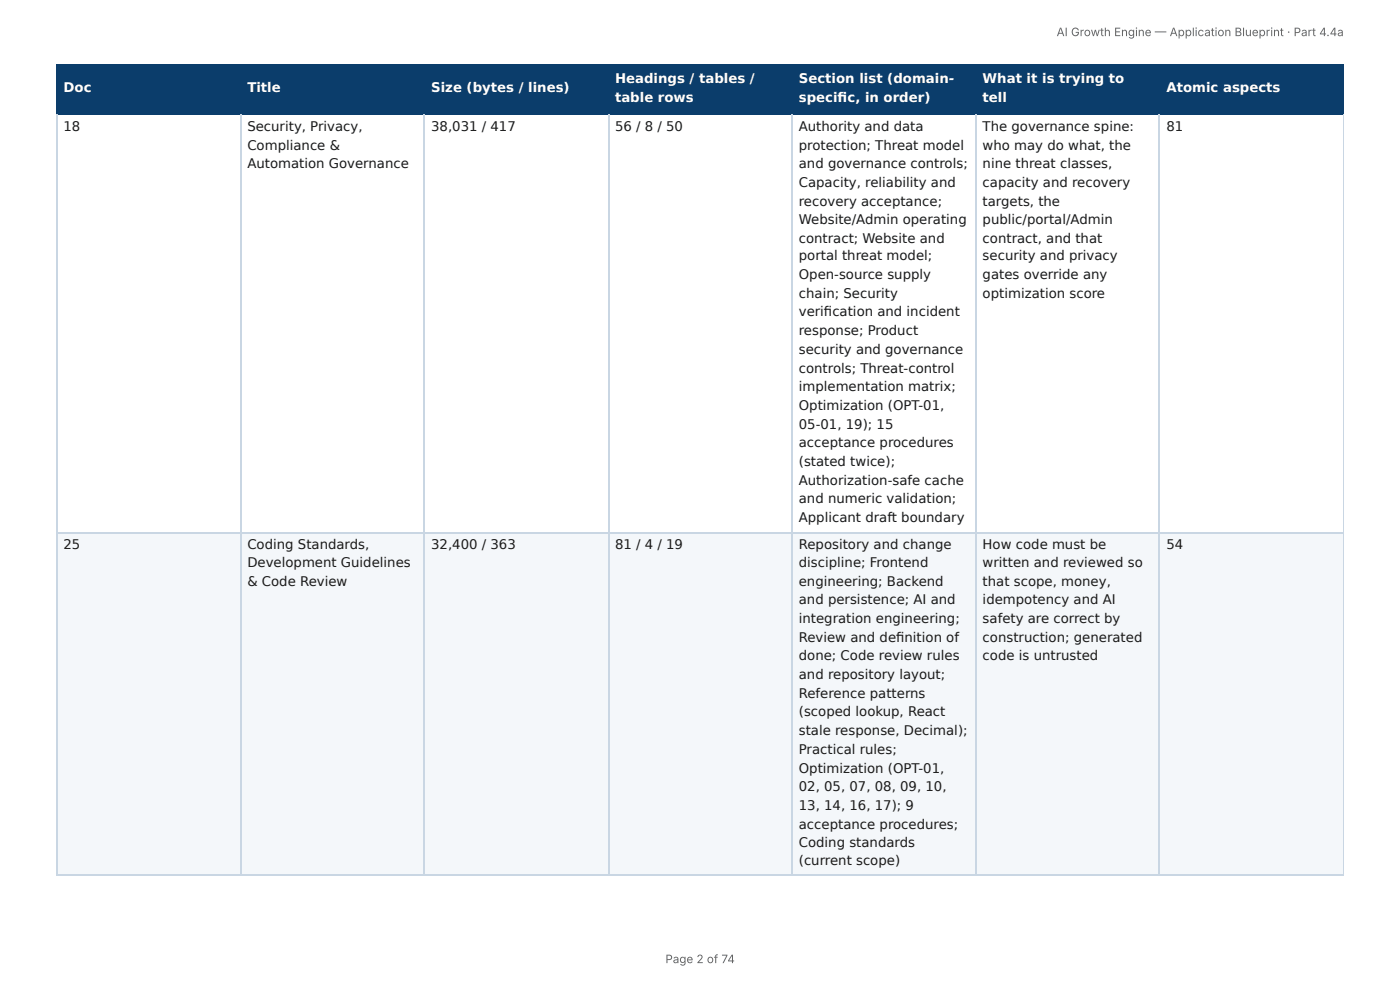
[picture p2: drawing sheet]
<svg xmlns="http://www.w3.org/2000/svg" width="297mm" height="210mm" viewBox="0 0 297 210" stroke-linecap="round" stroke-linejoin="round" font-family="sans-serif">
<defs><g id="words">
<g font-size="2.8" fill="#fff">
<text x="130.6" y="17.7">Headings / tables /</text>
<text x="169.7" y="17.7">Section list (domain-</text>
<text x="208.7" y="17.7">What it is trying to</text>
<text x="13.5" y="19.6">Doc</text>
<text x="52.5" y="19.6">Title</text>
<text x="91.6" y="19.6">Size (bytes / lines)</text>
<text x="130.6" y="21.7">table rows</text>
<text x="169.7" y="21.7">specifi c, in order)</text>
<text x="208.7" y="21.7">tell</text>
<text x="247.7" y="19.6">Atomic aspects</text>
</g>
<g font-size="2.8" fill="#1a1a1a">
<text x="13.5" y="27.8">18</text>
<text x="52.5" y="27.8">Security, Privacy,</text>
<text x="91.6" y="27.8">38,031 / 417</text>
<text x="130.6" y="27.8">56 / 8 / 50</text>
<text x="169.7" y="27.8">Authority and data</text>
<text x="208.7" y="27.8">The governance spine:</text>
<text x="247.7" y="27.8">81</text>
<text x="52.5" y="31.8">Compliance &amp;</text>
<text x="52.5" y="35.7">Automation Governance</text>
<text x="169.7" y="31.8">protection; Threat model</text>
<text x="169.7" y="35.7">and governance controls;</text>
<text x="208.7" y="31.8">who may do what, the</text>
<text x="208.7" y="35.7">nine threat classes,</text>
<text x="169.7" y="39.7">Capacity, reliability and</text>
<text x="208.7" y="39.7">capacity and recovery</text>
<text x="169.7" y="43.7">recovery acceptance;</text>
<text x="169.7" y="47.6">Website/Admin operating</text>
<text x="208.7" y="43.7">targets, the</text>
<text x="208.7" y="47.6">public/portal/Admin</text>
<text x="169.7" y="51.6">contract; Website and</text>
<text x="208.7" y="51.6">contract, and that</text>
<text x="169.7" y="55.3">portal threat model;</text>
<text x="169.7" y="59.3">Open-source supply</text>
<text x="208.7" y="55.3">security and privacy</text>
<text x="208.7" y="59.3">gates override any</text>
<text x="169.7" y="63.2">chain; Security</text>
<text x="208.7" y="63.2">optimization score</text>
<text x="169.7" y="67.2">verifi cation and incident</text>
<text x="169.7" y="71.2">response; Product</text>
<text x="169.7" y="75.1">security and governance</text>
<text x="169.7" y="79.1">controls; Threat-control</text>
<text x="169.7" y="83.1">implementation matrix;</text>
<text x="169.7" y="87">Optimization (OPT-01,</text>
<text x="169.7" y="91">05-01, 19); 15</text>
<text x="169.7" y="95">acceptance procedures</text>
<text x="169.7" y="99">(stated twice);</text>
<text x="169.7" y="102.9">Authorization-safe cache</text>
<text x="169.7" y="106.9">and numeric validation;</text>
<text x="169.7" y="110.9">Applicant draft boundary</text>
<text x="13.5" y="116.7">25</text>
<text x="52.5" y="116.7">Coding Standards,</text>
<text x="91.6" y="116.7">32,400 / 363</text>
<text x="130.6" y="116.7">81 / 4 / 19</text>
<text x="169.7" y="116.7">Repository and change</text>
<text x="208.7" y="116.7">How code must be</text>
<text x="247.7" y="116.7">54</text>
<text x="52.5" y="120.4">Development Guidelines</text>
<text x="52.5" y="124.4">&amp; Code Review</text>
<text x="169.7" y="120.4">discipline; Frontend</text>
<text x="169.7" y="124.4">engineering; Backend</text>
<text x="208.7" y="120.4">written and reviewed so</text>
<text x="208.7" y="124.4">that scope, money,</text>
<text x="169.7" y="128.3">and persistence; AI and</text>
<text x="208.7" y="128.3">idempotency and AI</text>
<text x="169.7" y="132.3">integration engineering;</text>
<text x="169.7" y="136.3">Review and defi nition of</text>
<text x="208.7" y="132.3">safety are correct by</text>
<text x="208.7" y="136.3">construction; generated</text>
<text x="169.7" y="140.2">done; Code review rules</text>
<text x="208.7" y="140.2">code is untrusted</text>
<text x="169.7" y="144.2">and repository layout;</text>
<text x="169.7" y="148.2">Reference patterns</text>
<text x="169.7" y="152.1">(scoped lookup, React</text>
<text x="169.7" y="156.1">stale response, Decimal);</text>
<text x="169.7" y="160.1">Practical rules;</text>
<text x="169.7" y="164">Optimization (OPT-01,</text>
<text x="169.7" y="168">02, 05, 07, 08, 09, 10,</text>
<text x="169.7" y="172">13, 14, 16, 17); 9</text>
<text x="169.7" y="175.9">acceptance procedures;</text>
<text x="169.7" y="179.9">Coding standards</text>
<text x="169.7" y="183.6">(current scope)</text>
</g>
<g font-size="2.5" fill="#666">
<text x="224.4" y="7.7">AI Growth Engine — Application Blueprint · Part 4.4a</text>
<text x="141.3" y="204.5">Page 2 of 74</text>
</g>
</g></defs>
<g fill="#0b3d6b">
<path d="M12.2 14h38.9v10.1h-38.9z"/>
<path d="M51.1 14h39.1v10.1h-39.1z"/>
<path d="M90.2 14h38.9v10.1h-38.9z"/>
<path d="M129.1 14h39.2v10.1h-39.2z"/>
<path d="M168.3 14h38.9v10.1h-38.9z"/>
<path d="M207.2 14h39.1v10.1h-39.1z"/>
<path d="M246.3 14h39.1v10.1h-39.1z"/>
</g>
<g fill="#f4f7fa">
<path d="M12.2 113h38.9v73h-38.9z"/>
<path d="M51.1 113h39.1v73h-39.1z"/>
<path d="M90.2 113h38.9v73h-38.9z"/>
<path d="M129.1 113h39.2v73h-39.2z"/>
<path d="M168.3 113h38.9v73h-38.9z"/>
<path d="M207.2 113h39.1v73h-39.1z"/>
<path d="M246.3 113h39.1v73h-39.1z"/>
</g>
<path d="M11.9 13.9h273.5M12 13.8v10.5M51.2 13.8v10.5M90.1 13.8v10.5M129.2 13.8v10.5M168.1 13.8v10.5M207.3 13.8v10.5M246.2 13.8v10.5M11.9 24.2h273.5" fill="none" stroke="#0b3d6b" stroke-width=".26"/>
<path d="M285.3 13.8v10.5" fill="none" stroke="#0b3d6b" stroke-width=".21"/>
<path d="M12 24.3v161.7M51.2 24.3v161.7M90.1 24.3v161.7M129.2 24.3v161.7M168.1 24.3v161.7M207.3 24.3v161.7M246.2 24.3v161.7M11.9 113.1h273.5M11.9 185.9h273.5" fill="none" stroke="#c9d6e3" stroke-width=".26"/>
<path d="M285.3 24.3v161.7" fill="none" stroke="#c9d6e3" stroke-width=".21"/>
<use href="#words"/>
</svg>
